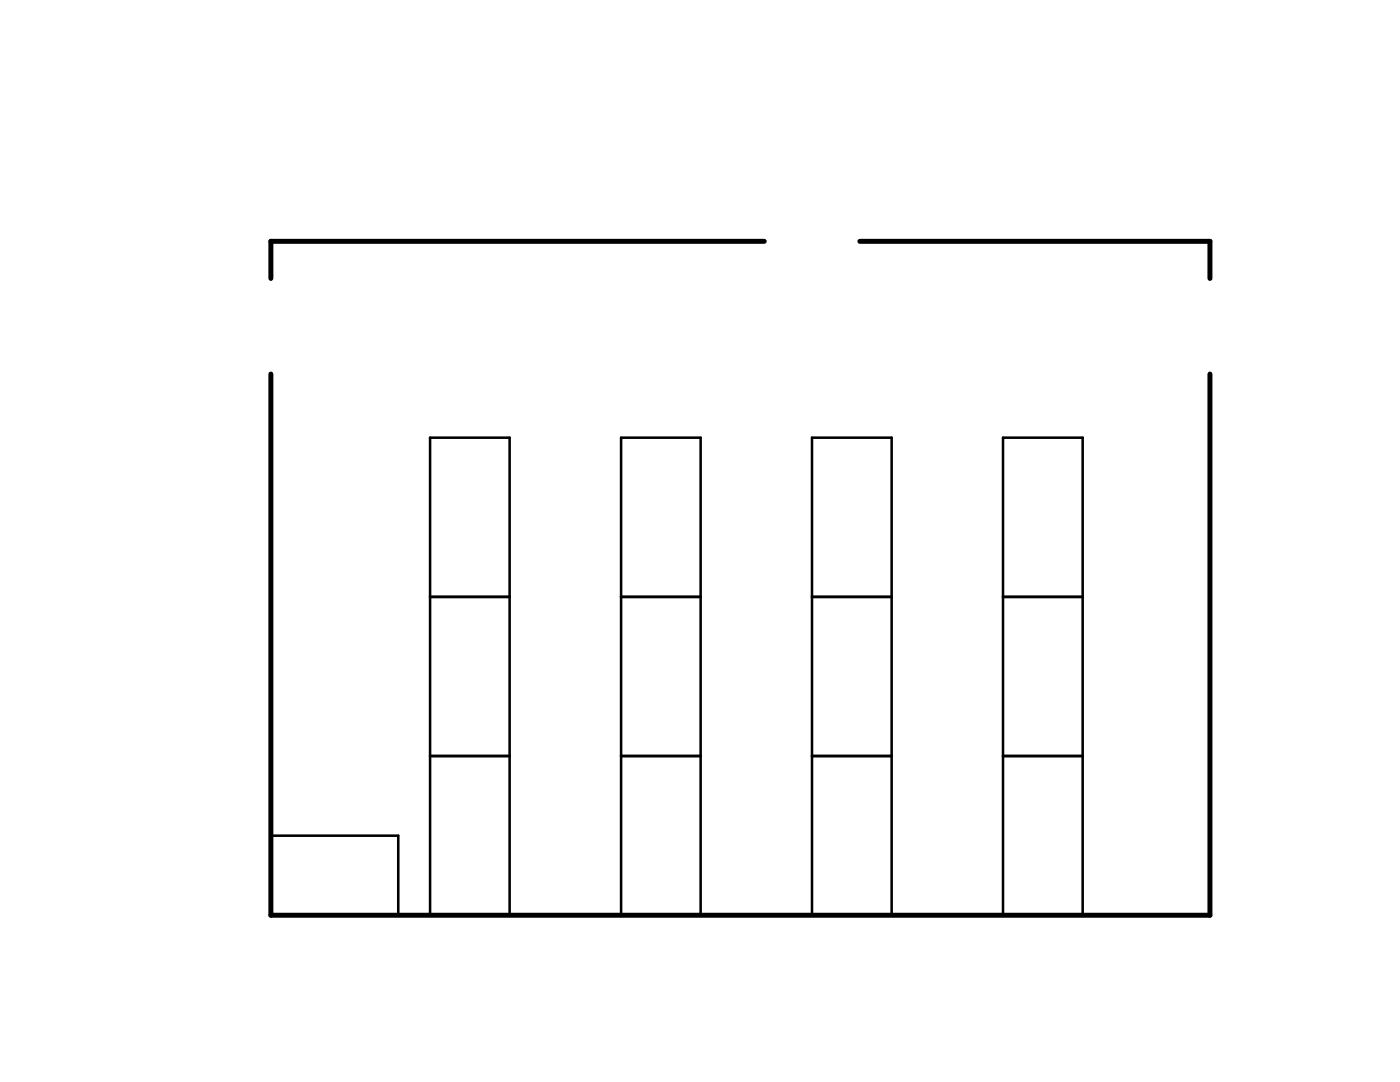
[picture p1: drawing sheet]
<svg xmlns="http://www.w3.org/2000/svg" width="279mm" height="216mm" viewBox="0 0 279 216" stroke-linecap="round" stroke-linejoin="round" font-family="sans-serif">
<path d="M152.5 48.2h-98.4v7.4M171.6 48.2h69.9v7.4M54.1 74.6v108h187.4v-108" fill="none" stroke="#000" stroke-width=".99"/>
<g fill="none" stroke="#000" stroke-width=".51">
<path d="M85.8 87.3h15.9v95.3h-15.9zM124 87.3h15.8v95.3h-15.8zM162.1 87.3h15.8v95.3h-15.8zM200.2 87.3h15.9v95.3h-15.9zM85.8 119.1h15.9M124 119.1h15.8M162.1 119.1h15.8M200.2 119.1h15.9M85.8 150.9h15.9M124 150.9h15.8M162.1 150.9h15.8M200.2 150.9h15.9"/>
<path d="M54.1 166.8h25.4v15.8h-25.4z"/>
</g>
</svg>
